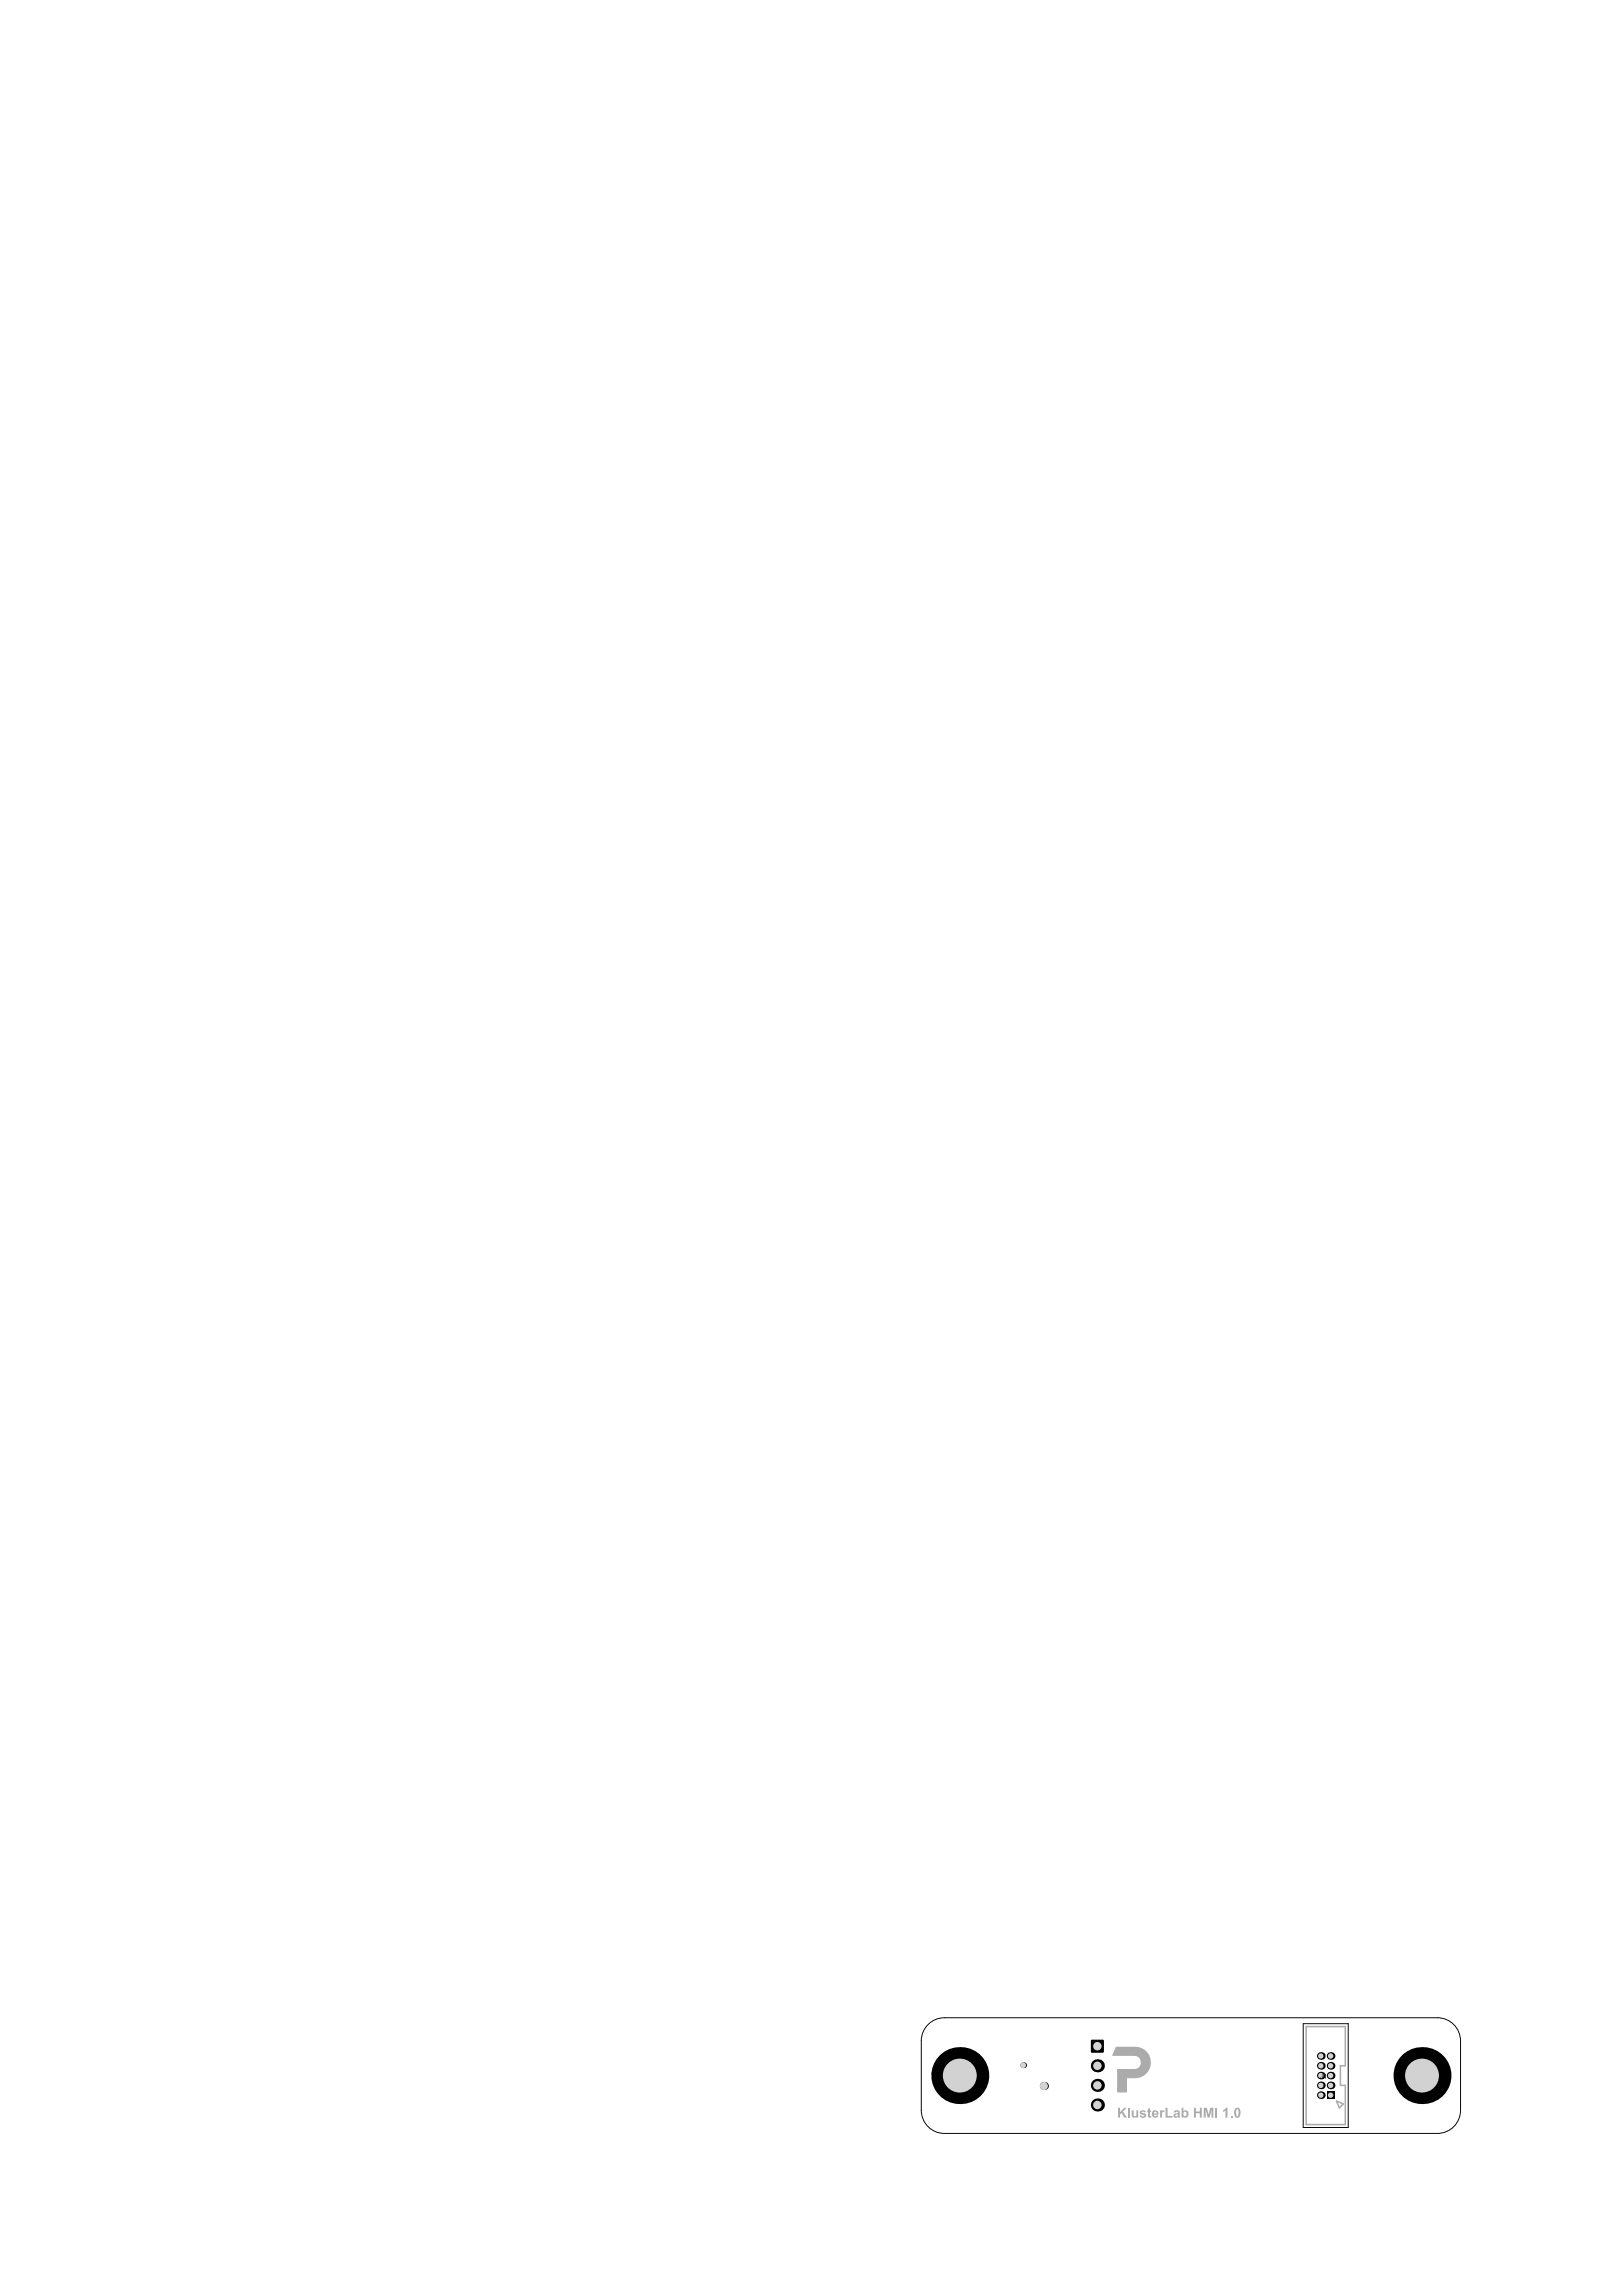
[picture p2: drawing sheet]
<svg xmlns="http://www.w3.org/2000/svg" width="700mm" height="990mm" viewBox="0 0 700 990" stroke-linecap="round" stroke-linejoin="round" font-family="sans-serif">
<circle cx="613.3" cy="895.6" r="12.3" fill="#000"/>
<circle cx="613.3" cy="895.6" r="7.3" fill="#d2d2d2"/>
<path d="M572.2 902.4h3.3v3.3h-3.3z" fill-rule="evenodd" fill="#000"/>
<circle cx="573.9" cy="904" r="1.16" fill="#d2d2d2"/>
<circle cx="573.9" cy="899.8" r="1.66" fill="#000"/>
<circle cx="573.9" cy="899.8" r="1.16" fill="#d2d2d2"/>
<circle cx="573.9" cy="895.6" r="1.66" fill="#000"/>
<circle cx="573.9" cy="895.6" r="1.16" fill="#d2d2d2"/>
<circle cx="573.9" cy="891.3" r="1.66" fill="#000"/>
<circle cx="573.9" cy="891.3" r="1.16" fill="#d2d2d2"/>
<circle cx="573.9" cy="887.1" r="1.66" fill="#000"/>
<circle cx="573.9" cy="887.1" r="1.16" fill="#d2d2d2"/>
<circle cx="569.7" cy="904" r="1.66" fill="#000"/>
<circle cx="569.7" cy="904" r="1.16" fill="#d2d2d2"/>
<circle cx="569.7" cy="899.8" r="1.66" fill="#000"/>
<circle cx="569.7" cy="899.8" r="1.16" fill="#d2d2d2"/>
<circle cx="569.7" cy="895.6" r="1.66" fill="#000"/>
<circle cx="569.7" cy="895.6" r="1.16" fill="#d2d2d2"/>
<circle cx="569.7" cy="891.3" r="1.66" fill="#000"/>
<circle cx="569.7" cy="891.3" r="1.16" fill="#d2d2d2"/>
<circle cx="569.7" cy="887.1" r="1.66" fill="#000"/>
<circle cx="569.7" cy="887.1" r="1.16" fill="#d2d2d2"/>
<circle cx="473.3" cy="908.3" r="2.82" fill="#000"/>
<circle cx="473.3" cy="908.3" r="1.83" fill="#d2d2d2"/>
<circle cx="473.3" cy="899.8" r="2.82" fill="#000"/>
<circle cx="473.3" cy="899.8" r="1.83" fill="#d2d2d2"/>
<circle cx="473.3" cy="891.3" r="2.82" fill="#000"/>
<circle cx="473.3" cy="891.4" r="1.83" fill="#d2d2d2"/>
<path d="M471 880.1h4.6l.5 .5v4.6l-.5 .5h-4.6l-.5-.5v-4.6z" fill-rule="evenodd" fill="#000"/>
<path d="M470.8 880.1h.2v.5h-.5zM470.5 885.2h.5v.5zM475.6 880.1l.5 .5h-.5zM475.6 885.2h.5l-.5 .5z" fill="#000"/>
<circle cx="473.3" cy="882.9" r="1.83" fill="#d2d2d2"/>
<circle cx="450.2" cy="900" r="1.74" fill="#000"/>
<circle cx="450.2" cy="900" r="1.75" fill="#d2d2d2"/>
<circle cx="441.3" cy="891.1" r="1.25" fill="#000"/>
<circle cx="441.3" cy="891.1" r="1.25" fill="#d2d2d2"/>
<circle cx="414" cy="895.6" r="12.3" fill="#000"/>
<circle cx="414" cy="895.6" r="7.3" fill="#d2d2d2"/>
<path d="M481.3 883.1h8.2l2.4 .4 2.7 1.8 1.6 2.9 .1 2-.2 1.8-.7 1.5-1.4 1.6-1.6 1-1.5 .5-4.8 .1v6.1h-4.3v-10.1l8.4-.1 1.5-1.4 .2-2-.9-1.5-1.2-.6h-10.2z" fill="#ababab"/>
<path d="M563.3 874.4h16.9v16.9h-2.1v8.5h2.1v16.9h-16.9zM576.4 906.6l3 1.2-1.7 1.7z" fill="none" stroke="#ababab" stroke-width=".66"/>
<g fill="#ababab">
<path d="M482.2 909.5h.8v1.8l1.8-1.8h1.1l-1.6 1.6 1.7 2.6h-1.1l-1.2-2-.7 .7v1.3h-.8z"/>
<path d="M486.5 909.5h.8v4.2h-.8z"/>
<path d="M488.1 910.6h.9v1.4a.7 .7 0 0 0 0 .9 .7 .7 0 0 0 .9 .1l.2-2.4h.8v3.1h-.8v-.4l-.8 .5a1.04 1.04 0 0 1-1.2-1.2z"/>
<path d="M492 910.7l.7-.1a1.28 1.28 0 0 1 1.6 .7l-.8 .2-.2-.3a.37 .37 0 0 0-.6-.2 .37 .37 0 0 0 0 .7h.4a1.09 1.09 0 0 1 1.2 1.4 1.09 1.09 0 0 1-1.6 .7l-.8-.3-.4-.7 .8-.1 .4 .4a.46 .46 0 0 0 .6 .1 .46 .46 0 0 0 .1-.6 .46 .46 0 0 0-.7-.1v-.1a.94 .94 0 0 1-1-.6 .94 .94 0 0 1 .3-1.1z"/>
<path d="M495.1 910l.9-.5v1.1h.5v.6h-.5v1.8h.5v.7l-.9 .1-.5-.5v-2.1h-.3z"/>
<path d="M500.3 910.6h.8v.5l.3-.5h.7l-.2 .7a.74 .74 0 0 0-.8 .3 .74 .74 0 0 0 .1 .9v1.2h-.9z"/>
<path d="M502.7 909.5h.9v3.5h2.1v.7h-3z"/>
<path d="M514.9 909.5h.9v1.6h1.7v-1.6h.8v4.2h-.8v-1.9h-1.7v1.9h-.9z"/>
<path d="M519.2 909.5h1.3l.8 2.8 .7-2.8h1.3v4.2h-.8v-3.4l-.8 3.4h-.8l-.9-3.4v3.4h-.8z"/>
<path d="M524.1 909.5h.9v4.2h-.9z"/>
<path d="M527.5 910.5l.6-.3 .6-.8h.7v4.3h-.9v-3.1l-1 .6z"/>
<path d="M530.8 912.8h.8v.9h-.8z"/>
<path d="M497.8 911.3l-.2 .6h1.3a.66 .66 0 0 0-.3-.7 .66 .66 0 0 0-.8 .1zM497.2 910.9l.6-.3h1.1l.8 1.1v.7h-2.1a.61 .61 0 0 0 .5 .7 .61 .61 0 0 0 .7-.4l.8 .2a1.58 1.58 0 0 1-2.4 .4 1.58 1.58 0 0 1 0-2.4z"/>
<path d="M507 912.5a.53 .53 0 0 0 .7 .7 .53 .53 0 0 0 .2-.9zM506.6 910.7l1.5-.1 .7 .5 .2 2.6h-.8l-.2-.3-.6 .4a1.04 1.04 0 0 1-1.3-1.1 1.04 1.04 0 0 1 1.4-.9 .4 .4 0 0 0 .4-.5 .4 .4 0 0 0-.6-.1l-.4 .4-.7-.2z"/>
<path d="M510.7 911.2l-.3 .5a.79 .79 0 0 0 .2 1.2 .79 .79 0 0 0 1.1-.4v-.2a.75 .75 0 0 0-.1-.9 .75 .75 0 0 0-.9-.2zM509.6 909.5h.8v1.5l.6-.4 1.3 .4 .3 1.6-.7 1-.8 .2-.7-.5v.4h-.8z"/>
<path d="M533.4 910.1l-.2 1.7a.68 .68 0 0 0-.1 .9 .68 .68 0 0 0 .8 .2l.2-2.4-.2-.4zM532.8 909.6l1-.2 1 .7 .1 2.2a1.38 1.38 0 0 1-1.5 1.5 1.38 1.38 0 0 1-1.2-1.8l.1-1.4z"/>
</g>
<path d="M400.7 873.1l3-1.8 3.6-.7h212.6a10 10 0 0 1 10 10v30a10 10 0 0 1-10 9.9h-212.6a10 10 0 0 1-10-9.9l.1-31.3 1.1-3.4zM562.1 873.2h19.4v44.8h-19.4z" fill="none" stroke="#0a0a0a" stroke-width=".43"/>
<g fill="#0a0a0a">
<path d="M570.1 894.8h.3v1.5a.59 .59 0 0 1-.6 .7 .59 .59 0 0 1-.6-.6l.9 .2z"/>
<path d="M571.1 895.3l.6-.5v2.2h-.2v-1.7l-.5 .3z"/>
</g>
</svg>
